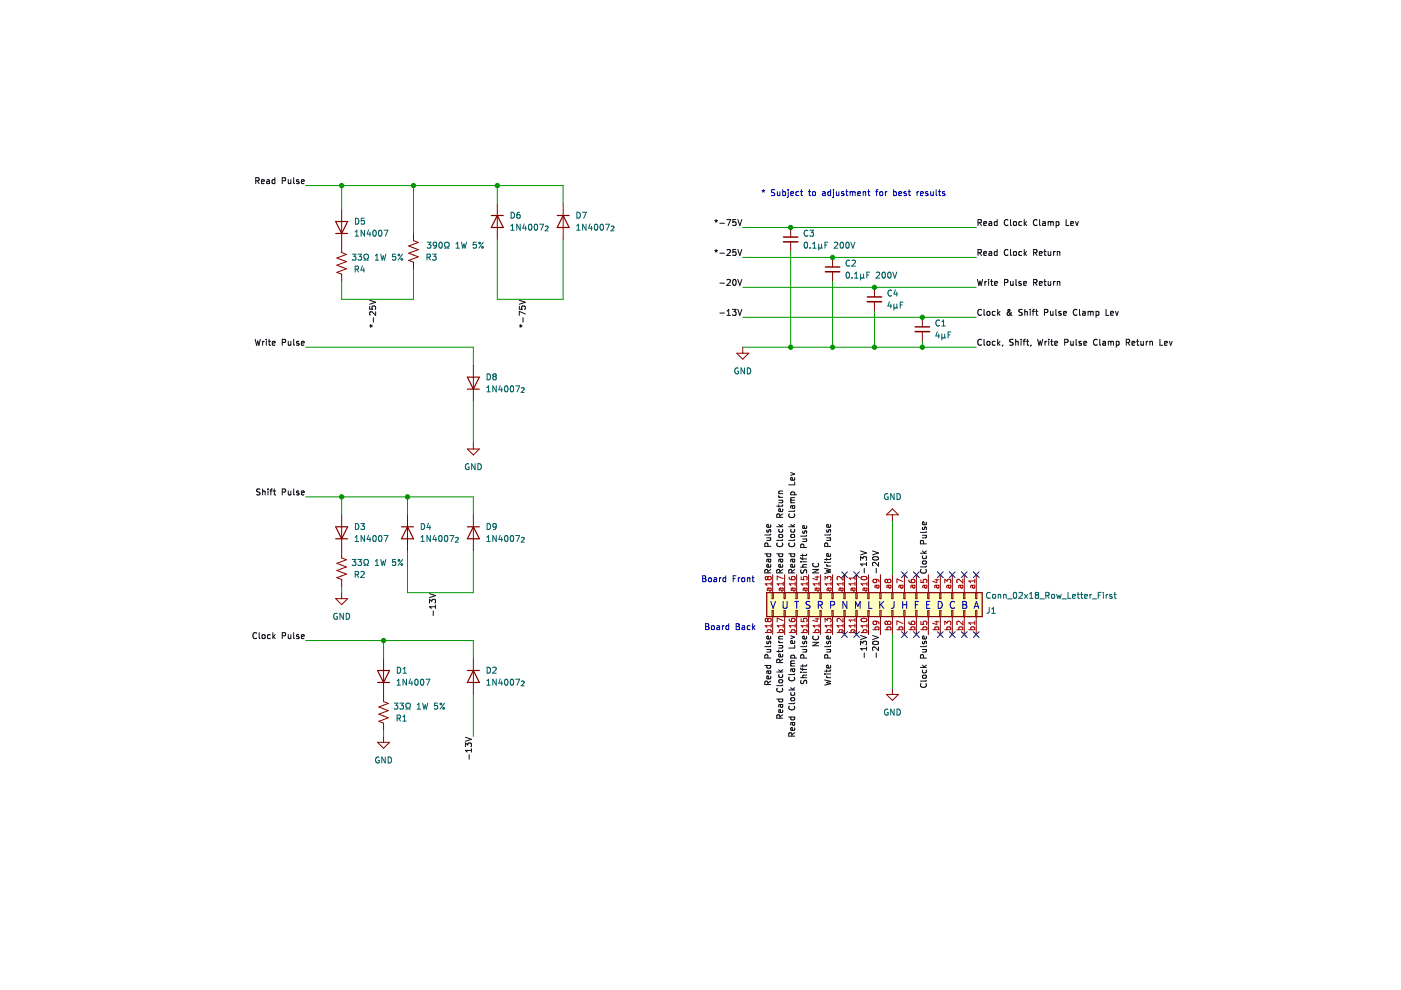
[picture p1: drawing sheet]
<svg xmlns="http://www.w3.org/2000/svg" width="297mm" height="210mm" viewBox="0 0 297 210" stroke-linecap="round" stroke-linejoin="round" font-family="sans-serif">
<path d="M.1 0h297v209.9h-297z" fill-rule="evenodd" fill="#fff" stroke="#fff" stroke-width=".21"/>
<g fill="none" stroke="#840000" stroke-width=".25">
<path d="M71.2 49.5h2.5M71.2 47h2.5l-1.3 2.5zM104.2 45.7h2.5M105.4 45.7l1.3 2.5h-2.5zM118.1 45.7h2.6M119.4 45.7l1.3 2.5h-2.6zM99.1 80h2.5l-1.2 2.5zM99.1 82.5h2.5M71.2 111.7h2.5l-1.3 2.5zM71.2 114.2h2.5M85.1 111.7h2.6M86.4 111.7l1.3 2.5h-2.6z"/>
<path d="M99.1 111.7h2.5M100.4 111.7l1.2 2.5h-2.5zM162.6 125.7h45.7v5h-45.7zM80.1 142.2h2.5l-1.3 2.5zM80.1 144.7h2.5M99.1 142.2h2.5M100.4 142.2l1.2 2.5h-2.5z"/>
</g>
<g fill="none" stroke="#840000" stroke-width=".21">
<path d="M72.4 44.4v9.2l1.1 .3-2.1 .8 2.1 .8-2.1 .7 2.1 .8-2.1 .8 1 .3v1.6M87.7 49.5v1.5l1 .4-2 .8 2 .7-2 .8 2 .8-2 .7 1 .4v1.5M105.4 43.2v7.6M119.4 43.2v7.6M167.6 48.2v2.1M167.6 51.3v2M176.5 54.6v2M176.5 57.6v2.1M100.4 77.4v7.6M156.2 74.9h2.5l-1.2 1.3zM157.5 73.6v1.3M185.4 60.9v2.1"/>
<path d="M185.4 64v2M195.6 67.3v2M195.6 70.3v2M99.1 95.2h2.5l-1.2 1.3zM100.4 93.9v1.3M72.4 109.2v9.1l1.1 .4-2.1 .7 2.1 .8-2.1 .8 2.1 .7-2.1 .8 1 .4v1.5M86.4 109.2v7.6M100.4 109.2v7.6M187.9 109.2l1.3-1.3 1.3 1.3zM189.2 109.2v1.2M71.2 126.9h2.5l-1.3 1.3zM72.4 125.7v1.2"/>
<path d="M81.3 139.6v9.2l1 .3-2 .8 2 .8-2 .7 2 .8-2 .7 1 .4v1.6M100.4 139.6v7.6M163.7 125.7h.3v1.2h-.3zM163.7 129.5h.3v1.2h-.3zM163.8 121.9v3.8M163.8 130.7v3.8M166.2 125.7h.3v1.2h-.3zM166.2 129.5h.3v1.2h-.3zM166.4 121.9v3.8M166.4 130.7v3.8M168.8 125.7h.2v1.2h-.2zM168.8 129.5h.2v1.2h-.2z"/>
<path d="M168.9 121.9v3.8M168.9 130.7v3.8M171.3 125.7h.3v1.2h-.3zM171.3 129.5h.3v1.2h-.3zM171.4 121.9v3.8M171.4 130.7v3.8M173.9 125.7h.2v1.2h-.2zM173.9 129.5h.2v1.2h-.2zM174 121.9v3.8M174 130.7v3.8M176.4 125.7h.2v1.2h-.2zM176.4 129.5h.2v1.2h-.2z"/>
<path d="M176.5 121.9v3.8M176.5 130.7v3.8M178.9 125.7h.3v1.2h-.3zM178.9 129.5h.3v1.2h-.3zM179.1 121.9v3.8M179.1 130.7v3.8M181.5 125.7h.2v1.2h-.2zM181.5 129.5h.2v1.2h-.2zM181.6 121.9v3.8M181.6 130.7v3.8M184 125.7h.3v1.2h-.3zM184 129.5h.3v1.2h-.3z"/>
<path d="M184.1 121.9v3.8M184.1 130.7v3.8M186.5 125.7h.3v1.2h-.3zM186.5 129.5h.3v1.2h-.3zM186.7 121.9v3.8M186.7 130.7v3.8M189.1 125.7h.2v1.2h-.2zM189.1 129.5h.2v1.2h-.2zM189.2 121.9v3.8M189.2 130.7v3.8M191.6 125.7h.3v1.2h-.3zM191.6 129.5h.3v1.2h-.3z"/>
<path d="M191.7 121.9v3.8M191.7 130.7v3.8M194.2 125.7h.2v1.2h-.2zM194.2 129.5h.2v1.2h-.2zM194.3 121.9v3.8M194.3 130.7v3.8M196.7 125.7h.3v1.2h-.3zM196.7 129.5h.3v1.2h-.3zM196.8 121.9v3.8M196.8 130.7v3.8M199.2 125.7h.3v1.2h-.3zM199.2 129.5h.3v1.2h-.3z"/>
<path d="M199.4 121.9v3.8M199.4 130.7v3.8M201.8 125.7h.2v1.2h-.2zM201.8 129.5h.2v1.2h-.2zM201.9 121.9v3.8M201.9 130.7v3.8M204.3 125.7h.3v1.2h-.3zM204.3 129.5h.3v1.2h-.3zM204.4 121.9v3.8M204.4 130.7v3.8M206.9 125.7h.2v1.2h-.2zM206.9 129.5h.2v1.2h-.2z"/>
<path d="M207 121.9v3.8M207 130.7v3.8M80.1 157.4h2.5l-1.3 1.3zM81.3 156.1v1.3M187.9 147.2h2.6l-1.3 1.3zM189.2 146v1.2"/>
</g>
<g fill="none" stroke="#006464" stroke-width=".21">
<path d="M74.7 53.9h.8l-.5 .5 .4 .1v.5l-.2 .2-.5-.2M75.3 50.1h.7M75.3 49.2l.4-.4v1.3M75.3 57.1l.6-.1 .1-.5-.7-.1v1.3M75.4 46.3a.64 .64 0 0 1 .7 .6 .64 .64 0 0 1-.7 .6zM75.6 57.1l.4 .6M75.9 53.9h.8l-.5 .5 .4 .1v.5l-.2 .2-.5-.2M76.8 56.4l-.3 .9h.8M77.1 56.8v.9M77.2 55.2h.3v-.3a.54 .54 0 0 1-.3-.7 .54 .54 0 0 1 .7-.3l.2 .6-.3 .4v.3h.3M77.2 46.3h-.6v.6l.6-.1v.6l-.2 .1-.4-.1M77.3 48.8v1.3l-.7-1.3v1.3"/>
<path d="M78.1 48.7l-.3 1h.8M78.4 49.2v.9M79.2 48.9l.1-.1a.68 .68 0 0 1 .5 .6 .68 .68 0 0 1-.5 .7l-.3-.5zM79.6 55.2h.7M79.6 54.2l.3-.3v1.3M80.4 48.9l.2-.1a.68 .68 0 0 1 .4 .6 .68 .68 0 0 1-.4 .7l-.3-.5zM80.7 53.9l.3 1.3 .3-1 .2 1 .3-1.3M81.4 48.8h.8l-.5 1.3M83.9 53.9h-.6l-.1 .6 .6-.1 .1 .6-.2 .2-.5-.2M85.4 53.9l-1 1.3M90.5 54.5h.6l.1-.5-.7-.1v1.3M90.6 51.3h.8l-.5 .5 .4 .1v.6l-.2 .1-.5-.1"/>
<path d="M90.8 54.5l.5 .7M91.7 53.9h.8l-.4 .5 .3 .1v.5l-.2 .2-.5-.2M92.6 51.9l-.3 .2h-.3l-.1-.6 .4-.2 .3 .3-.1 .7-.2 .3h-.3M93.2 51.5l.1-.2a.68 .68 0 0 1 .5 .7 .68 .68 0 0 1-.5 .6l-.3-.5zM94.3 52.6h.3v-.2a.54 .54 0 0 1-.3-.8 .54 .54 0 0 1 .7-.2l.2 .6-.3 .4v.2h.3M96.7 52.6h.7M96.7 51.7l.3-.4v1.3M97.8 51.3l.3 1.3 .3-.9 .2 .9 .3-1.3M101 51.3h-.6l-.1 .6h.6l.1 .6-.2 .1-.5-.1M102.5 51.3l-1 1.3M108.3 48.8h.7M108.3 47.9l.4-.4v1.3"/>
<path d="M108.4 45a.64 .64 0 0 1 .7 .6 .64 .64 0 0 1-.7 .7zM110.2 45l-.4 .1-.2 .2v.7l.2 .3 .4-.2v-.6h-.4l-.2 .2M110.3 47.5v1.3l-.7-1.3v1.3M111.1 47.5l-.3 .9h.8M111.4 48v.8M112.2 47.7l.1-.2a.68 .68 0 0 1 .5 .7 .68 .68 0 0 1-.5 .6l-.3-.5zM113.4 47.7l.2-.2a.68 .68 0 0 1 .4 .7 .68 .68 0 0 1-.4 .6l-.3-.5zM114.4 47.5h.8l-.5 1.3M115.6 48l.4-.1 .2 .3-.6 .7h.6M122.3 48.8h.7M122.3 47.9l.3-.4v1.3M122.3 45a.64 .64 0 0 1 .8 .6 .64 .64 0 0 1-.8 .7z"/>
<path d="M123.5 45h.8l-.5 1.3M124.3 47.5v1.3l-.8-1.3v1.3M125.1 47.5l-.3 .9h.8M125.4 48v.8M126.1 47.7l.2-.2a.68 .68 0 0 1 .5 .7 .68 .68 0 0 1-.5 .6l-.3-.5zM127.3 47.7l.2-.2a.68 .68 0 0 1 .5 .7 .68 .68 0 0 1-.5 .6l-.3-.5zM128.4 47.5h.8l-.5 1.3M129.6 48l.4-.1 .2 .3-.7 .7h.7M170.6 51.5l.2-.1a.68 .68 0 0 1 .4 .6 .68 .68 0 0 1-.4 .6l-.3-.5zM171.3 48.9a.56 .56 0 0 0-.8 .5 .56 .56 0 0 0 .8 .6M171.7 48.8h.8l-.4 .5 .3 .1v.6l-.2 .1-.5-.1M171.8 52.5v.1"/>
<path d="M172.3 52.6h.7M172.3 51.7l.4-.3v1.2M173.6 52.4l.2 .2 .4-.2M173.6 51.8v1.2M174.2 52.4l.2 .2M174.2 51.8v.6M174.9 52h.4M175.5 51.4h-.6v1.2M176.9 51.5l.5-.1 .2 .3-.8 .9h.8M178.2 51.5l.2-.1a.68 .68 0 0 1 .5 .6 .68 .68 0 0 1-.5 .6l-.3-.5zM179.4 51.5l.2-.1a.68 .68 0 0 1 .5 .6 .68 .68 0 0 1-.5 .6l-.3-.5zM179.5 57.8l.2-.1a.68 .68 0 0 1 .4 .6 .68 .68 0 0 1-.4 .7l-.3-.5z"/>
<path d="M180.2 55.3a.56 .56 0 0 0-.8 .5 .56 .56 0 0 0 .8 .5M180.4 51.4l.4 1.2 .5-1.2M180.6 58.8v.2M180.6 55.3l.5-.1 .3 .3-.8 .9h.8M181.2 59h.7M181.2 58.1l.4-.4v1.3M182.5 58.8l.1 .2 .5-.2M182.5 58.1v1.3M183.1 58.8l.1 .2M183.1 58.1v.7M183.8 58.3h.4M184.4 57.7h-.6v1.3"/>
<path d="M185.8 57.8l.5-.1 .2 .4-.8 .9h.8M187.1 57.8l.2-.1a.68 .68 0 0 1 .4 .6 .68 .68 0 0 1-.4 .7l-.3-.5zM188.3 57.8l.2-.1a.68 .68 0 0 1 .4 .6 .68 .68 0 0 1-.4 .7l-.3-.5zM189.3 57.7l.4 1.3 .4-1.3M103.3 79.3a.64 .64 0 0 1 .7 .6 .64 .64 0 0 1-.7 .6zM104.7 79.8l-.2-.2 .2-.3h.4l.1 .2-.2 .3M104.7 79.8l-.2 .3v.2l.2 .2h.4l.1-.2v-.4l-.2-.1M104.7 79.8h.3M156.5 78.1a.58 .58 0 0 0-.7 .5 .58 .58 0 0 0 .8 .5v-.4h-.3M157.8 78v1.3l-.7-1.3v1.3M158.4 78a.64 .64 0 0 1 .8 .6 .64 .64 0 0 1-.8 .7zM188.6 64l-.3 .9h.7"/>
<path d="M188.9 64.5v.8M189 61.6a.56 .56 0 0 0-.7 .5 .56 .56 0 0 0 .7 .6M189.5 64.5v1.2M189.5 65.1l.2 .2 .4-.2M189.8 61.4l-.3 1h.8M190.1 61.9v.9M190.1 64.5v.6M190.1 65.1l.2 .2M190.9 64.6h.4M191.5 64h-.6v1.3M198.7 70.3l-.3 .9h.8M199 70.8v.9"/>
<path d="M199.2 68a.56 .56 0 0 0-.8 .5 .56 .56 0 0 0 .8 .5M199.7 69.1h.7M199.7 68.2l.3-.3v1.2M199.7 70.8v1.3M199.7 71.5l.2 .2 .4-.2M200.3 71.5l.2 .2M200.3 70.8v.7M201 71h.4M201.6 70.4h-.6v1.3M99.4 98.4a.58 .58 0 0 0-.7 .6 .58 .58 0 0 0 .8 .5v-.5h-.3M100.7 98.3v1.3l-.7-1.3v1.3M101.3 98.3a.64 .64 0 0 1 .8 .6 .64 .64 0 0 1-.8 .7z"/>
<path d="M103.2 82.2l.4-.4v1.3M103.2 83.1h.7M105.2 81.8v1.3l-.7-1.3v1.3M106.1 81.7l-.3 1h.7M106.4 82.2v.9M107.1 81.9l.2-.1a.68 .68 0 0 1 .4 .6 .68 .68 0 0 1-.4 .7l-.3-.5zM108.3 81.9l.2-.1a.68 .68 0 0 1 .4 .6 .68 .68 0 0 1-.4 .7l-.3-.5zM109.3 81.8h.9l-.6 1.3M110.5 82.3l.4-.1 .2 .3-.6 .7h.6M74.7 118.6h.8l-.5 .5 .4 .1v.6l-.2 .1-.5-.1M75.3 114.8h.7M75.3 113.9l.4-.4v1.3"/>
<path d="M75.4 111a.64 .64 0 0 1 .7 .6 .64 .64 0 0 1-.7 .7zM75.9 118.6h.8l-.5 .5 .4 .1v.6l-.2 .1-.5-.1M76.5 111h.8l-.4 .5 .3 .1v.5l-.2 .2-.5-.2M77.2 119.9h.3v-.3a.54 .54 0 0 1-.3-.7 .54 .54 0 0 1 .7-.2l.2 .6-.3 .3v.3h.3M77.3 113.5v1.3l-.7-1.3v1.3M78.1 113.5l-.3 .9h.8M78.4 114v.8M79.2 113.7l.1-.2a.68 .68 0 0 1 .5 .7 .68 .68 0 0 1-.5 .6l-.3-.5zM79.6 119l.3-.4v1.3M79.6 119.9h.7M80.4 113.7l.2-.2a.68 .68 0 0 1 .4 .7 .68 .68 0 0 1-.4 .6l-.3-.5zM80.7 118.6l.3 1.3 .3-.9 .2 .9 .3-1.3"/>
<path d="M81.4 113.5h.8l-.5 1.3M83.9 118.6h-.6l-.1 .6h.6l.1 .6-.2 .1-.5-.1M85.4 118.6l-1 1.3M89.3 114.8h.7M89.3 113.9l.3-.4v1.3M89.3 111a.64 .64 0 0 1 .8 .6 .64 .64 0 0 1-.8 .7zM90.8 110.9l-.3 .9h.8M91.1 111.4v.9M91.3 113.5v1.3l-.8-1.3v1.3M92.1 113.5l-.3 .9h.8M92.4 114v.8M93.1 113.7l.2-.2a.68 .68 0 0 1 .4 .7 .68 .68 0 0 1-.4 .6l-.3-.5z"/>
<path d="M94.3 113.7l.2-.2a.68 .68 0 0 1 .5 .7 .68 .68 0 0 1-.5 .6l-.3-.5zM95.4 113.5h.8l-.5 1.3M96.6 114l.4-.1 .2 .3-.7 .7h.7M103.2 113.9l.4-.4v1.3M103.2 114.8h.7M103.3 111a.64 .64 0 0 1 .7 .6 .64 .64 0 0 1-.7 .7zM105.2 111.5l-.2 .3-.4-.1v-.6l.4-.1 .2 .2v.8l-.2 .2-.4 .1M105.2 113.5v1.3l-.7-1.3v1.3M106.1 113.5l-.3 .9h.7M106.4 114v.8M107.1 113.7l.2-.2a.68 .68 0 0 1 .4 .7 .68 .68 0 0 1-.4 .6l-.3-.5zM108.3 113.7l.2-.2a.68 .68 0 0 1 .4 .7 .68 .68 0 0 1-.4 .6l-.3-.5z"/>
<path d="M109.3 113.5h.9l-.6 1.3M110.5 114l.4-.1 .2 .3-.6 .7h.6M188.2 104.7a.58 .58 0 0 0-.7 .6 .58 .58 0 0 0 .8 .5v-.4h-.2M189.6 104.7v1.2l-.8-1.2v1.2M190.2 104.7a.64 .64 0 0 1 .7 .6 .64 .64 0 0 1-.7 .6zM71.5 130.1a.58 .58 0 0 0-.8 .6 .58 .58 0 0 0 .8 .5v-.4h-.2M72.8 130v1.3l-.7-1.3v1.3M73.4 130a.64 .64 0 0 1 .7 .7 .64 .64 0 0 1-.7 .6zM75.3 121.8h.6l.1-.5-.7-.1v1.2M75.6 121.8l.4 .6M76.5 121.3l.5-.1 .2 .3-.7 .9h.7M209.7 128.8v1.1l-.5 .1"/>
<path d="M209.9 125.7a.56 .56 0 0 0-.8 .5 .56 .56 0 0 0 .8 .5M210.3 130h.7M210.3 129.1l.3-.3v1.2M210.5 126.1l.3-.1 .3 .3v.3l-.3 .3-.4-.3zM211.6 126.1h.5l.1 .8M211.6 126v.9M212.8 126.1h.5v.8M212.8 126v.9M213.6 127h1M215 125.7l.1-.1a.68 .68 0 0 1 .5 .6 .68 .68 0 0 1-.5 .7l-.3-.5zM216 125.7l.5-.1 .3 .4-.8 .9h.8M217.2 126l.7 .9"/>
<path d="M217.9 126l-.7 .9M218.3 126.9h.7M218.3 126l.3-.4v1.3M219.7 126.1l-.2 .3v.2l.2 .3h.3l.2-.3v-.3l-.2-.2M219.7 126.1l-.2-.2 .2-.3h.3l.2 .2-.2 .3M219.7 126.1h.3M220.5 127h.9M221.7 126.3l.6-.1 .1-.5-.7-.1v1.3M222 126.3l.5 .6M223 126.1l.2-.1 .3 .1v.7l-.5-.1zM224 126l.3 .9 .2-.6 .3 .6 .2-.9M225.2 127h.9"/>
<path d="M226.4 125.6v1.3h.6M227.4 126.4l.6-.1v-.2l-.4-.1-.2 .2 .1 .6h.5M228.4 126h.5M228.6 125.6v1.1l.3 .2M229.1 126h.5M229.3 125.6v1.1l.3 .2M229.9 126.4l.7-.1-.1-.2-.4-.1-.2 .2 .1 .6h.5M231.1 126v.9M231.5 126l-.4 .3M231.6 127h.9M232.9 126.2h.4M233.5 125.6h-.6v1.3"/>
<path d="M233.9 125.6v.1M233.9 126v.9M234.5 126v.9M234.9 126l-.4 .3M235.8 126.1l-.4-.1-.1 .2v.2l.5 .1v.3h-.5M236.2 126h.5M236.4 125.6v1.1l.3 .2M83.6 149.1h.7l-.4 .5 .4 .1v.5l-.2 .1-.5-.1M84.2 145.3h.7M84.2 144.4l.3-.4v1.3M84.2 152.3l.6-.1 .1-.5-.7-.1v1.3M84.2 141.5a.64 .64 0 0 1 .8 .6 .64 .64 0 0 1-.8 .6z"/>
<path d="M84.5 152.3l.4 .6M84.8 149.1h.8l-.5 .5 .4 .1v.5l-.2 .1-.5-.1M85.4 152.9h.7M85.4 152l.4-.4v1.3M85.5 142.7h.7M85.5 141.8l.3-.3v1.2M86 150.3h.3v-.2a.54 .54 0 0 1-.2-.7 .54 .54 0 0 1 .7-.3l.2 .6-.3 .4v.2h.3M86.2 144v1.3l-.7-1.3v1.3M87 143.9l-.3 .9h.8M87.3 144.4v.9M88.1 144.1l.1-.1a.68 .68 0 0 1 .5 .6 .68 .68 0 0 1-.5 .7l-.3-.5zM88.5 150.3h.7"/>
<path d="M88.5 149.4l.3-.3v1.2M89.3 144.1l.1-.1a.68 .68 0 0 1 .5 .6 .68 .68 0 0 1-.5 .7l-.3-.5zM89.6 149.1l.3 1.2 .2-.9 .3 .9 .3-1.2M90.3 144h.8l-.5 1.3M92.7 149.1h-.6v.6l.6-.1v.6l-.1 .1-.5-.1M94.3 149.1l-1 1.2M103.2 145.3h.7M103.2 144.4l.4-.4v1.3M103.3 141.5a.64 .64 0 0 1 .7 .6 .64 .64 0 0 1-.7 .6zM104.5 141.6l.5-.1 .2 .3-.8 .9h.8M105.2 144v1.3l-.7-1.3v1.3M106.1 143.9l-.3 .9h.7"/>
<path d="M106.4 144.4v.9M107.1 144.1l.2-.1a.68 .68 0 0 1 .4 .6 .68 .68 0 0 1-.4 .7l-.3-.5zM108.3 144.1l.2-.1a.68 .68 0 0 1 .4 .6 .68 .68 0 0 1-.4 .7l-.3-.5zM109.3 144h.9l-.6 1.3M110.5 144.5l.4-.1 .2 .3-.6 .7h.6M188.2 150.4a.58 .58 0 0 0-.7 .6 .58 .58 0 0 0 .8 .5v-.4h-.2M189.6 150.3v1.3l-.8-1.3v1.3M190.2 150.3a.64 .64 0 0 1 .7 .7 .64 .64 0 0 1-.7 .6zM80.4 160.6a.58 .58 0 0 0-.8 .6 .58 .58 0 0 0 .8 .5v-.5h-.2M81.7 160.5v1.3l-.7-1.3v1.3M82.3 160.5a.64 .64 0 0 1 .7 .6 .64 .64 0 0 1-.7 .7z"/>
<circle cx="84.6" cy="54.1" r=".18"/>
<circle cx="85.2" cy="55" r=".18"/>
<circle cx="101.7" cy="51.5" r=".18"/>
<circle cx="102.3" cy="52.4" r=".18"/>
<circle cx="84.6" cy="118.8" r=".18"/>
<circle cx="85.2" cy="119.7" r=".18"/>
<circle cx="93.5" cy="149.3" r=".18"/>
<circle cx="94.1" cy="150.2" r=".18"/>
</g>
<path d="M166.1 51.3h3.1M175 57.6h3M183.9 64h3M194 70.3h3.1" fill="none" stroke="#840000" stroke-width=".33"/>
<path d="M166.1 50.3h3.1M175 56.6h3M183.9 63h3M194 69.3h3.1" fill="none" stroke="#840000" stroke-width=".3"/>
<path d="M162.6 125.7h45.7v5h-45.7z" fill-rule="evenodd" fill="#ffffc2" stroke="#ffffc2" stroke-width=".25"/>
<g fill="none" stroke="#a90000" stroke-width=".21">
<path d="M162.2 134.1h1.3M162.7 134.1v-.3l.2-.3 .6 .1v.5M162.8 122.5l-.3-.3-.3 .3v.2l.3 .2 .3-.2M162.8 122.5l.2-.3h.3l.2 .3v.2l-.2 .2h-.4l-.1-.2M162.8 131.3l.2-.2h.3l.2 .2v.3l-.2 .2h-.4l-.1-.2M162.8 131.3l-.3-.2-.3 .2v.3l.3 .2 .3-.2M162.8 122.5v.2M162.8 131.3v.3M163 124.7l.2 .6 .3-.2v-.4M163.5 124.7l-.8 .1v.4M163.5 123.8h-1.3l.4 .3M163.5 123.4v.7"/>
<path d="M163.5 132.3v.7M163.5 132.7h-1.3l.4 .3M164.8 134.1h1.2M165.3 134.1l-.1-.3 .2-.3 .6 .1v.5M165.5 124.7l.2 .6 .3-.2v-.4M166 124.7l-.7 .1v.4M166 123.8h-1.2l.3 .3M166 123.4v.7M166 132.3v.7M166 122.7l-1.2-.5v.8M166 131.6l-1.2-.6v.9M166 132.7h-1.2l.3 .3"/>
<path d="M167.3 122.3l.1 .4 .2 .2h.7l.3-.2-.1-.4h-.6l-.1 .4 .2 .2M167.3 131.2l.1 .4 .2 .2h.7l.3-.2-.1-.4h-.6l-.1 .4 .2 .2M167.3 134.1h1.3M167.8 134.1l-.1-.3 .3-.3 .5 .1v.5M168 124.7l.3 .6 .3-.2-.1-.4M168.6 124.7l-.8 .1v.4M168.6 123.8h-1.3l.4 .3M168.6 123.4v.7M168.6 132.3v.7M168.6 132.7h-1.3l.4 .3M169.9 122.3v.6h.6l-.1-.6h.6l.1 .2-.1 .4M169.9 131.2v.6h.6l-.1-.6h.6l.1 .1-.1 .5"/>
<path d="M169.9 134.1h1.2M170.3 134.1v-.3l.2-.3 .6 .1v.5M170.6 124.7l.2 .6 .3-.2v-.4M171.1 124.7l-.8 .1v.4M171.1 123.8h-1.2l.3 .3M171.1 123.4v.7M171.1 132.3v.7M171.1 132.7h-1.2l.3 .3M172.4 134.1h1.3M172.8 122.3h.9M172.8 131.2h.9M172.9 134.1l-.1-.3 .3-.3 .5 .1v.5"/>
<path d="M173.1 124.7l.3 .6 .3-.2-.1-.4M173.2 122.2v.7l-.9-.3M173.2 131v.8l-.9-.3M173.7 124.7l-.8 .1v.4M173.7 123.8h-1.3l.4 .3M173.7 123.4v.7M173.7 132.3v.7M173.7 132.7h-1.3l.4 .3M174.9 123v-.8l.5 .4 .1-.3h.6l.1 .2-.1 .5M174.9 131.9v-.8l.5 .4 .1-.3h.6l.1 .1-.1 .6M174.9 134.1h1.3M175.4 134.1v-.3l.2-.3 .5 .1v.5"/>
<path d="M175.7 124.7l.2 .6 .3-.2-.1-.4M176.2 124.7l-.8 .1v.4M176.2 123.8h-1.3l.4 .3M176.2 123.4v.7M176.2 132.3v.7M176.2 132.7h-1.3l.4 .3M177.5 134.1h1.2M178 134.1l-.1-.3 .2-.3 .6 .1v.5M178.2 124.7l.2 .6 .3-.2v-.4M178.7 124.7l-.7 .1v.4M178.7 123.8h-1.2l.3 .3M178.7 122.2v.8l-.9-.8-.3 .3 .1 .4"/>
<path d="M178.7 123.4v.7M178.7 131.1v.8l-.9-.8-.3 .2 .1 .5M178.7 132.3v.7M178.7 132.7h-1.2l.3 .3M180 134.1h1.3M180.5 134.1l-.1-.3 .3-.3 .5 .1v.5M180.7 124.7l.3 .6 .3-.2-.1-.4M181.3 124.7l-.8 .1v.4M181.3 123.8h-1.3l.4 .3M181.3 122.2v.7M181.3 123.4v.7M181.3 131.1v.7"/>
<path d="M181.3 132.3v.7M181.3 122.6h-1.3l.4 .3M181.3 132.7h-1.3l.4 .3M181.3 131.5h-1.3l.4 .3M182.6 134.1h1.2M182.6 122.4a.75 .75 0 0 1 1.2 .2 .72 .72 0 0 1-1.2-.1zM182.7 131.2a.61 .61 0 0 1 .7-.2 .61 .61 0 0 1 .4 .6 .75 .75 0 0 1-1.2-.2zM183 134.1v-.3l.2-.3 .6 .1v.5M183.3 124.7l.2 .6 .3-.2v-.4M183.8 124.7l-.8 .1v.4M183.8 123.4v.7M183.8 132.3v.7"/>
<path d="M183.8 123.8h-1.2l.3 .3M183.8 132.7h-1.2l.3 .3M185.1 133.5h1.3M185.6 133.5l-.1-.3 .3-.3 .5 .1v.5M185.6 122.8l.3 .3-.1 .3-.6 .1-.1-.4 .2-.3 .8 .1 .2 .2 .1 .3M185.6 131.7l.3 .2-.1 .4-.6 .1-.1-.5 .2-.2 .8 .1 .2 .1 .1 .4M185.8 124.1l.3 .6 .3-.2-.1-.4M186.4 124.1h-.8v.5M187.6 133.5h1.3M188.1 133.5v-.3l.2-.3 .5 .1v.5M188.2 131.9l-.3-.2-.3 .2v.3l.3 .2 .3-.2M188.2 131.9l.2-.2 .4 .1 .1 .1v.3l-.2 .2h-.4l-.1-.2"/>
<path d="M188.2 123.1l-.3-.3-.3 .3v.2l.3 .2 .3-.2M188.2 123.1l.2-.3 .4 .1 .1 .2v.2l-.2 .2h-.4l-.1-.2M188.2 123.1v.2M188.2 131.9v.3M188.4 124.1l.2 .6 .3-.2-.1-.4M188.9 124.1h-.8v.5M190.2 133.5h1.2M190.6 133.5v-.3l.2-.3 .6 .1v.5M190.9 124.1l.2 .6 .3-.2v-.4M191.4 124.1h-.8v.5M191.4 123.3l-1.2-.5v.8M191.4 132.2l-1.2-.6v.9"/>
<path d="M192.7 131.8l.1 .4 .2 .2h.7l.3-.2-.1-.4h-.7v.4l.2 .2M192.7 122.9l.1 .4 .2 .2h.7l.3-.2-.1-.4h-.7v.4l.2 .2M192.7 133.5h1.3M193.2 133.5l-.1-.3 .3-.3 .5 .1v.5M193.4 124.1l.3 .6 .3-.2-.1-.4M194 124.1h-.8v.5M195.2 122.9v.6h.6v-.6h.6l.1 .2-.1 .4M195.2 131.8v.6h.6v-.6h.6l.1 .1-.1 .5M195.2 133.5h1.3M195.7 133.5v-.3l.2-.3 .6 .1v.5M196 124.1l.2 .6 .3-.2v-.4M196.5 124.1h-.8v.5"/>
<path d="M197.8 133.5h1.3M198.2 122.9h.9M198.2 131.8h.9M198.3 133.5l-.1-.3 .2-.3 .6 .1v.5M198.5 124.1l.2 .6 .4-.2-.1-.4M198.6 122.8v.7l-.9-.3M198.6 131.6v.8l-.9-.3M199.1 124.1h-.8v.5M200.3 123.6v-.8l.5 .4 .1-.3h.6l.1 .2-.1 .5M200.3 132.5v-.8l.5 .4 .1-.3h.6l.1 .1-.1 .6M200.3 133.5h1.3M200.8 133.5l-.1-.3 .3-.3 .5 .1v.5"/>
<path d="M201 124.1l.3 .6 .3-.2-.1-.4M201.6 124.1h-.8v.5M202.9 133.5h1.2M203.3 133.5v-.3l.2-.3 .6 .1v.5M203.6 124.1l.2 .6 .3-.2v-.4M204.1 124.1h-.8v.5M204.1 122.8v.8l-.9-.8-.3 .3 .1 .4M204.1 131.7v.8l-.9-.8-.3 .2 .1 .5M205.4 133.5h1.3M205.9 133.5l-.1-.3 .3-.3 .5 .1v.5M206.1 124.1l.3 .6 .3-.2-.1-.4M206.7 124.1h-.8v.5"/>
<path d="M206.7 122.8v.7M206.7 131.7v.7M206.7 123.2h-1.3l.4 .3M206.7 132.1h-1.3l.4 .3"/>
</g>
<g fill="none" stroke="#0f0f0f" stroke-width=".21">
<path d="M54.2 38.3h.6l.1-.5-.7-.1v1.2M54.5 38.3l.5 .6M55.4 38.5l.6-.1v-.2l-.4-.1-.2 .2 .1 .6h.5M56.6 38.2h.5v.7M57.1 38.4l-.6 .2 .2 .3h.4M58.3 38.2l-.4-.1-.2 .2 .1 .6h.5M58.3 37.7v1.2M59.8 38.3h.7v-.5l-.7-.1v1.2M61.1 38.1l.1 .8 .5-.1M61.7 38.1v.8M62.3 37.7v1.1l.1 .1M63.4 38.2l-.4-.1-.1 .2v.2l.5 .1v.3h-.5"/>
<path d="M63.9 38.5l.6-.1-.1-.2-.3-.1-.2 .2 .1 .6h.4M151.5 46.7l.3 .2M151.5 53.1l.3 .1M151.8 46.6v.3M151.8 52.9v.3M151.8 46.9l-.1 .2M151.8 46.9l.2 .2M151.8 53.2l-.1 .2M151.8 53.2l.2 .2M152.1 46.7l-.3 .2M152.1 53.1l-.3 .1M152.6 47.3h1"/>
<path d="M152.6 53.7h1M154.1 46.6h.8l-.5 1.2M154.1 53l.5-.1 .3 .4-.8 .9h.8M154.1 59.4l.5-.2 .3 .4-.8 .9h.8M155.5 59.4l.1-.2a.68 .68 0 0 1 .5 .7 .68 .68 0 0 1-.5 .6l-.3-.5zM156 46.6h-.6l-.1 .6 .6-.1 .1 .6-.2 .1-.5-.1M156 52.9h-.6l-.1 .6 .6-.1 .1 .6-.2 .2-.5-.2M156.4 46.6l.5 1.2 .4-1.2M156.4 59.2l.5 1.3 .4-1.3M156.4 52.9l.5 1.3 .4-1.3M207.2 59.2l.3 1.3 .3-.9 .2 .9 .3-1.3M207.4 47.2h.6v-.5l-.6-.1v1.2"/>
<path d="M207.4 53.6l.6-.1v-.5l-.6-.1v1.3M207.7 47.2l.4 .6M207.7 53.6l.4 .6M208.6 47.4l.6-.1-.1-.3h-.3l-.2 .2v.6h.5M208.6 53.7l.6-.1-.1-.2-.3-.1-.2 .2v.6h.5M208.8 59.7v.8M209.2 59.7l-.4 .2M209.6 59.2v.2M209.6 59.7v.8M209.7 47h.5l.1 .8M209.7 53.4h.5l.1 .8M210 59.7h.5"/>
<path d="M210.2 59.2v1.1l.3 .2M210.3 47.3l-.6 .2 .1 .3h.5M210.3 53.6l-.6 .3 .1 .3 .5-.1M211.4 47h-.4l-.2 .2 .1 .6h.5M211.4 46.6v1.2M211.4 52.9v1.3M211.4 53.4l-.4-.1-.2 .3 .1 .5h.5M213 59.9h.6v-.5l-.6-.2v1.3M213.7 46.7a.56 .56 0 0 0-.8 .5 .56 .56 0 0 0 .8 .5M213.7 53a.56 .56 0 0 0-.8 .5 .56 .56 0 0 0 .8 .5M214.3 46.6v1l.1 .2M214.3 52.9v1.1l.1 .2"/>
<path d="M214.3 59.7v.8l.5-.1M214.8 59.7v.8M215 47h.3l.2 .2v.4l-.2 .2-.4-.2zM215 53.4l.3-.1 .2 .3v.3l-.2 .3-.4-.3zM215.4 59.2v1.1l.2 .2M216.5 59.7h-.3l-.2 .2 .1 .1 .4 .2v.3h-.5M216.6 47h-.4l-.2 .2 .1 .6h.5M216.6 53.4l-.4-.1-.2 .3 .1 .5h.5M217.2 46.6v1.2M217.2 52.9v1.3M217.3 47.3l.3 .5M217.3 53.7l.3 .5"/>
<path d="M217.6 47l-.4 .5M217.6 53.3l-.4 .5M219.1 53.6l.7-.1v-.5l-.7-.1v1.3M219.1 59.9h.7v-.5l-.7-.2v1.3M219.5 53.6l.4 .6M219.5 59.9l.4 .6M219.9 46.7a.56 .56 0 0 0-.8 .5 .56 .56 0 0 0 .8 .5M220.4 53.7l.6-.1-.1-.2-.4-.1-.1 .2v.6h.5M220.4 46.6v1l.2 .2M221.1 47h.5v.8M221.3 53.3h.5M221.3 59.7h.5"/>
<path d="M221.5 59.2v1.1l.3 .2M221.5 52.9v1.1l.3 .2M221.6 47.3l-.6 .2 .2 .3h.4M222.2 47.1l.4-.1 .2 .2M222.2 47v.8M222.2 53.3l.1 .8 .5-.1M222.2 59.7l.1 .8 .5-.1M222.8 47.2l.2-.2h.3v.8M222.8 47.2v.6M222.8 53.3v.9M222.8 59.7v.8M223.4 53.3v.9"/>
<path d="M223.4 59.7v.8M223.7 53.3l-.3 .3M223.7 59.7l-.3 .2M223.9 47h.4l.2 .2-.1 .6h-.5M223.9 47v1.2M224.2 59.8l.4-.1 .1 .8M224.2 53.4h.4l.1 .8M224.2 53.3v.9M224.2 59.7v.8M226 46.6v1.2h.6M227 47.4l.6-.1v-.3h-.4l-.2 .2 .1 .6h.5M228 47l.3 .8 .3-.8"/>
<path d="M54.1 71.9l.3 1.3 .2-.9 .3 .9 .3-1.3M55.7 72.4v.8M56 72.4l-.3 .2M56.5 71.9v.2M56.5 72.4v.8M56.9 72.4h.5M57.1 71.9v1.1l.3 .2M57.7 72.8l.6-.1v-.3h-.4l-.2 .1 .1 .6h.5M59.8 72.6l.7-.1v-.4l-.7-.2v1.3M61.1 72.4l.1 .7h.5M61.7 72.4v.8M62.3 71.9v1.1l.1 .2"/>
<path d="M63.4 72.4h-.4l-.1 .1v.2l.5 .1v.3h-.5M63.9 72.8l.6-.1-.1-.3h-.3l-.2 .1 .1 .6h.4M78.4 64.9v.6l.6 .1-.1-.6 .6-.1 .1 .2-.1 .5M78.4 69.1h.3M78.4 63.7l1.2 .4-1.2 .4M78.6 68.8l.1 .3M78.7 69.1l-.1 .3M78.7 69.1l.2 .2M78.9 68.9l-.2 .2M79.2 67.4v.9M79.6 66.1v.8l-.9-.8-.3 .2 .1 .5M110.1 69.1h.3"/>
<path d="M110.1 64.9v.6l.6 .1v-.6l.6-.1 .1 .2-.1 .5M110.1 63.7l1.3 .4-1.3 .4M110.3 68.8l.1 .3M110.4 69.1l-.1 .3M110.4 69.1l.3 .2M110.7 68.9l-.3 .2M110.9 67.4v.9M111.4 66.6l-1.3-.6v.9M152.6 66.4h1M152.6 60h1M154.1 66.9h.8M154.1 66l.4-.4v1.3"/>
<path d="M155.3 65.6h.8l-.5 .5 .4 .1v.5l-.2 .2-.5-.2M156.4 65.6l.5 1.3 .4-1.3M208.1 65.7a.56 .56 0 0 0-.8 .5 .56 .56 0 0 0 .8 .5M208.1 72.1a.56 .56 0 0 0-.8 .5 .56 .56 0 0 0 .8 .5M208.6 65.6v1.1l.2 .2M208.6 71.9v1.1l.2 .2M209.4 66.1l.3-.1 .2 .3v.3l-.2 .3-.5-.3zM209.4 72.4h.3l.2 .2v.4l-.2 .2-.5-.2zM210.9 60.1l.6-.1-.1-.3h-.4l-.1 .2v.6h.5M211 66.1l-.4-.1-.2 .3 .1 .5h.5M211 72.4h-.4l-.2 .2 .1 .5h.5M211.5 65.6v1.3"/>
<path d="M211.5 71.9v1.3M211.7 66.4l.3 .5M211.7 72.7l.3 .5M212 66l-.5 .5M212 72.4l-.5 .4M212.6 73.1l-.1 .3M214.4 66.2l-.3 .5a.34 .34 0 0 1-.5 .1 .34 .34 0 0 1 0-.5l.5-.5-.1-.2-.2 .1a1.21 1.21 0 0 0 .8 1.2M214.8 72l-.7 .1v.3l.6 .3 .1 .3-.2 .2-.5-.1M215.3 72.5l.5-.1 .1 .8M215.3 71.9v1.3M216.5 71.9v.2M216.5 72.4v.8"/>
<path d="M216.7 65.7l-.5-.1-.2 .2 .1 .3 .6 .3v.3l-.7 .1M216.9 72.4h.5M217 60.1l.6-.1v-.3h-.4l-.2 .2 .1 .6h.5M217.3 66.1h.5v.8M217.3 65.6v1.3M217.4 71.9l-.3 .2v1.1M217.6 72.4h.5M217.8 71.9v1.1l.3 .2M218.4 65.6v.1M218.4 66v.9M218.6 73.1l-.1 .3M218.8 66h.5"/>
<path d="M219.3 65.6l-.3 .2v1.1M219.6 66h.5M219.8 65.6v1.1l.3 .2M220 71.9l.3 1.3 .2-.9 .3 .9 .3-1.3M220.4 60.1l.6-.1-.1-.3h-.4l-.1 .2v.6h.5M221.4 66.3l.7-.1v-.5l-.7-.1v1.3M221.6 72.4v.8M221.9 72.4l-.3 .2M222.4 71.9v.2M222.4 72.4v.8M222.7 66l.1 .8 .5-.1M222.8 72.4h.5"/>
<path d="M223 71.9v1.1l.3 .2M223.3 66v.9M223.6 72.8l.6-.1v-.3h-.4l-.2 .1 .1 .6h.5M223.9 65.6v1.1l.1 .2M225 66.1l-.4-.1-.1 .2v.2l.5 .1v.3h-.5M225.5 66.4l.6-.1-.1-.2-.3-.1-.2 .2 .1 .6h.4M225.7 72.6l.6-.1 .1-.4-.7-.2v1.3M227 72.4l.1 .7h.5M227.6 72.4v.8M228.2 71.9v1.1l.1 .2M228.3 65.7a.56 .56 0 0 0-.8 .5 .56 .56 0 0 0 .8 .5M228.9 65.6v1.1l.2 .2"/>
<path d="M229.2 72.4h-.3l-.1 .1v.2l.4 .1v.3h-.4M229.5 66.1h.5l.1 .8M229.8 72.8l.6-.1-.1-.3h-.3l-.2 .1v.6h.5M230.1 66.3l-.6 .3 .2 .3 .4-.1M230.7 66.1l.4-.1 .1 .2M230.7 66v.9M231.2 66.2l.2-.2 .3 .1 .1 .8M231.2 66.2v.7M232.4 66.1l.3-.1 .3 .3-.1 .5h-.5M232.4 66v1.3M232.6 72.1a.56 .56 0 0 0-.8 .5 .56 .56 0 0 0 .8 .5M233.2 71.9v1.1l.2 .2"/>
<path d="M233.8 72.4h.5l.1 .8M234.4 72.7l-.6 .2 .2 .3 .4-.1M234.5 65.6v1.3h.6M235 72.5l.3-.1 .2 .1M235 72.4v.8M235.5 66.4l.6-.1-.1-.2-.4-.1-.1 .2v.6h.5M235.5 72.5l.2-.1h.3l.1 .8M235.5 72.5v.7M236.5 66l.3 .9 .3-.9M236.7 72.4h.3l.3 .2-.1 .5h-.5M236.7 72.4v1.2M238.8 72.6l.6-.1 .1-.4-.7-.2v1.3"/>
<path d="M239.1 72.6l.4 .6M240 72.8l.6-.1-.1-.3h-.3l-.2 .1 .1 .6h.4M241 72.4h.5M241.1 71.9v1.1l.4 .2M241.9 72.4v.7h.5M242.4 72.4v.8M243 72.4v.8M243.4 72.4l-.4 .2M243.8 72.5l.5-.1 .1 .8M243.8 72.4v.8M245.9 71.9v1.3h.6M246.9 72.8l.6-.1-.1-.3h-.3l-.2 .1 .1 .6h.4"/>
<path d="M247.9 72.4l.3 .8 .3-.8M55.1 103.7h-.5l-.2 .2 .1 .3 .6 .3v.3l-.7 .1M55.7 104.2h.5v.7M55.7 103.7v1.2M56.8 103.7v.1M56.8 104.1v.8M57.2 104.1h.5M57.7 103.7l-.3 .2v1M58 104.1h.5M58.2 103.7v1.1l.3 .1M59.8 104.3h.7v-.5l-.7-.1v1.2M61.1 104.1l.1 .8 .5-.1"/>
<path d="M61.7 104.1v.8M62.3 103.7v1.1l.1 .1M63.4 104.2l-.4-.1-.1 .2v.2l.5 .1v.3h-.5M63.9 104.5l.6-.1-.1-.2-.3-.1-.2 .2 .1 .6h.4M162.1 117.4h1.3M162.6 114h.8M162.6 112.3v.3l.2 .2h.1l.2-.5h.3v.5M162.6 117.4v.4l.2 .2 .6-.1v-.5M162.8 115.8v-.6h-.5l-.2 .6h1.3M162.9 118.6l.2 .6 .3-.2v-.4M163.3 114l.1 .5-.8 .1M163.4 119.7v.4l-.2 .2-.6-.1v-.5h.3l.1 .6"/>
<path d="M163.4 111.3v.3l-.2 .2-.6-.1v-.4l.3-.1 .1 .6M163.4 118.6h-.8v.5M163.4 113.2l-.2 .2h-1.1M164.7 117.4h1.3M164.7 111.7h1.3M164.8 115.1a.56 .56 0 0 0 .5 .8 .56 .56 0 0 0 .5-.8M165.1 105.1l.3 .4M165.1 107v.5M165.1 111.2l.5 .5M165.1 106.1h.9M165.1 105.5h.9M165.1 104.7h.9"/>
<path d="M165.2 117.4l-.1 .4 .3 .2 .5-.1v-.5M165.2 112.2l-.1 .4 .3 .2 .5-.1v-.5M165.2 113.4l.5-.1 .3 .4-.3 .3h-.3l-.3-.3zM165.4 109.7l-.1-.6-.5-.1-.1 .7h1.3M165.4 118.6l.3 .6 .3-.2-.1-.4M165.8 106.1l.1 .4-.8 .1M165.9 119.7l.1 .4-.2 .2-.6-.1v-.5h.2l.1 .6M165.9 107.9l.1 .4-.2 .2-.6-.1v-.5h.2l.1 .6M166 118.6h-.8v.5M166 114.4l-.2 .2h-1.1M166 107l-.2 .3h-1.1M166 104.1l-.8 .1v.5"/>
<path d="M166 111.2l-.5 .4M166 109l-.6 .4M167.2 117.4h1.3M167.2 111.7h1.3M167.3 115.1a.56 .56 0 0 0 .6 .8 .56 .56 0 0 0 .5-.8M167.3 109a.56 .56 0 0 0 .6 .8 .56 .56 0 0 0 .5-.8M167.6 106.6h.9M167.6 111.2l.5 .5M167.6 104.9h1.3M167.6 100.2l.9 .3-.9 .3M167.7 104.9l-.1-.4 .3-.2 .5 .1v.5M167.7 117.4l-.1 .4 .3 .2 .5-.1v-.5"/>
<path d="M167.7 112.2l-.1 .4 .3 .2 .5-.1v-.5M167.7 113.4l.6-.1 .2 .4-.2 .3h-.4l-.3-.3zM167.8 106.1h.7M167.8 106.1l-.2 .1 .2 .4M167.9 118.6l.3 .6 .3-.2-.1-.4M167.9 107.2l.3 .6 .3-.2-.1-.4M168.4 119.7l.1 .4-.2 .2-.6-.1v-.5h.2l.2 .6M168.4 101.3l.1 .3-.2 .2h-.6v-.5l.2-.1 .2 .6M168.5 118.6h-.8v.5M168.5 107.2l-.8 .1v.4M168.5 114.4l-.2 .2h-1.1M168.5 108.2l-.2 .2h-1.1"/>
<path d="M168.5 102.2v.6h-1.3M168.5 105.5l-.8 .1-.1 .3 .2 .2M168.5 111.2l-.5 .4M169.8 118.2l.1 .3h1.1M169.8 119.1h.1M170.2 117.5v.5M170.2 118.2v.5M170.2 119.1h.8M170.2 114.3h.8M170.2 112.6v.3l.2 .2 .1-.1 .2-.4h.3v.5M170.4 116.1v-.6l-.5-.1-.1 .7h1.2M170.9 114.3l.1 .5h-.8"/>
<path d="M171 111.5v.4l-.1 .1h-.7v-.5l.3-.1 .1 .6M171 113.5l-.1 .2h-1.1M171 117.5l-.1 .3h-1.1M171 119.7l-.8 .1 .1 .5M172.4 119.4a.56 .56 0 0 0 .5 .8 .56 .56 0 0 0 .5-.8M174.8 119.2h.2M175.3 114h.8M175.3 119.2h.8M175.3 119.7l.2 .3M175.3 118.3v.5M175.3 112.3v.3l.1 .2h.2l.1-.5h.3v.5M175.5 115.8l-.1-.6h-.4l-.2 .6h1.3"/>
<path d="M176 114v.5l-.7 .1M176 111.3l.1 .3-.2 .2-.6-.1v-.4l.3-.1 .1 .6M176 117.4l.1 .4-.2 .2-.6-.1v-.5h.3l.1 .6M176.1 113.2l-.2 .2h-1.1M176.1 118.3l-.2 .3h-1.1M182.5 118.8v-.8l.4 .4 .2-.3h.5l.1 .2-.1 .5M182.5 116.8l1.2 .4-1.2 .5M183.7 119.2v.8M183.7 119.6h-1.2l.3 .4M185 116.8l1.3 .4-1.3 .5M185.1 118.1a.61 .61 0 0 1 .7-.1 .61 .61 0 0 1 .4 .6 .75 .75 0 0 1-1.2-.3zM186.3 119.2v.8l-.9-.8-.4 .3 .1 .5"/>
<path d="M195.1 117.3h1.3M195.6 116.8l.5 .5M195.6 113.5h.8M195.6 111.8v.3l.2 .2 .1-.1 .2-.4h.3v.5M195.6 119.1l.6-.2 .2 .5-.2 .2h-.4l-.2-.2zM195.6 117.8v.4l.2 .2 .6-.1v-.5M195.8 115.3v-.6l-.5-.1-.2 .7h1.3M196.3 113.5l.1 .5h-.8M196.4 110.7v.4l-.2 .2-.6-.1v-.5h.3l.1 .6M196.4 116.8l-.5 .4M196.4 112.7l-.2 .2h-1.1M54.4 134.3a.56 .56 0 0 0-.8 .5 .56 .56 0 0 0 .8 .5"/>
<path d="M55 134.1v1.1l.1 .2M55.7 134.6h.3l.2 .2v.4l-.2 .2-.4-.2zM57.3 134.6h-.4l-.2 .2 .1 .5h.5M57.9 134.1v1.3M58 134.9l.3 .5M58.3 134.6l-.4 .4M59.8 134.8l.7-.1v-.4l-.7-.2v1.3M61.1 134.6l.1 .7h.5M61.7 134.6v.8M62.3 134.1v1.1l.1 .2M63.4 134.6h-.4l-.1 .1v.2l.5 .1v.3h-.5M63.9 135l.6-.1-.1-.3h-.3l-.2 .1 .1 .6h.4"/>
<path d="M91.1 127.9v-.8l.5 .4 .1-.4h.5l.1 .2-.1 .6M91.1 125.9l1.2 .4-1.2 .4M91.9 129.5v1M92.3 128.3v.7M92.3 128.6h-1.2l.3 .4M162.6 137.7h.8M162.6 136v.3l.2 .2 .1-.1 .2-.4h.3v.5M162.8 121.5v-.6l-.5-.1-.2 .7h1.3M162.8 139.5v-.6h-.5l-.2 .6h1.3M163.3 137.7l.1 .5h-.8M163.4 134.9v.4l-.2 .2-.6-.1v-.5h.3l.1 .6M163.4 120.7l-.6 .5"/>
<path d="M163.4 136.9l-.2 .2h-1.1M165.1 135.9l.3 .4M165.1 137.8v.5M165.1 136.9h.9M165.1 136.3h.9M165.1 135.5h.9M165.4 121.5l-.1-.6-.5-.1-.1 .7h1.3M165.8 136.9l.1 .4-.8 .1M165.9 138.7l.1 .4-.2 .2-.6-.1v-.5h.2l.1 .6M166 120.7l-.6 .5M166 137.8l-.2 .3h-1.1M166 134.9l-.8 .1v.5"/>
<path d="M166 139.8l-.6 .4M167.6 139.5h1.3M167.6 134.8l.9 .3-.9 .3M167.7 139.5l-.1-.3 .3-.3 .5 .1v.5M167.9 121.5l-.1-.6-.5-.1-.1 .7h1.3M168.4 135.9l.1 .4-.2 .1h-.6v-.5l.2-.1 .2 .6M168.5 136.8v.6h-1.3M168.5 120.7l-.6 .5M169.8 120.3h1.2M169.8 120.8l.1 .7h.3l.3-.6 .3-.1 .2 .2v.5M170.2 137.7h.8M170.2 136v.3l.2 .2 .1-.1 .2-.4h.3v.5"/>
<path d="M170.4 139.5v-.6h-.5l-.1 .6h1.2M170.9 137.7l.1 .5h-.8M171 134.9v.4l-.1 .2-.7-.1v-.5h.3l.1 .6M171 136.9l-.1 .2h-1.1M172.3 120.7h1.3l-1.3 .8h1.3M172.3 136.2h1.3l-1.3 .7h1.3M172.4 134.9a.56 .56 0 0 0 .5 .8 .56 .56 0 0 0 .5-.8M174.8 120.5l1.3 .3-.9 .2 .9 .3-1.3 .3M175.3 120h.8M175.3 137.7h.8M175.3 136v.3l.1 .2 .2-.1 .1-.4h.3v.5M175.5 139.5l-.1-.6h-.4l-.2 .6h1.3"/>
<path d="M176 137.7v.5h-.7M176 134.9l.1 .4-.2 .2-.6-.1v-.5h.3l.1 .6M176.1 136.9l-.2 .2h-1.1M182.5 136.7v-.7l.4 .4 .2-.4h.5l.1 .2-.1 .5M182.5 134.7l1.2 .5-1.2 .4M183.2 120.5v1M183.2 138.4v1M183.7 137.2v.7M183.7 137.5h-1.2l.3 .4M185 134.7l1.3 .5-1.3 .4M185.1 136.1a.61 .61 0 0 1 .7-.2 .61 .61 0 0 1 .4 .6 .75 .75 0 0 1-1.2-.2zM185.8 120.5v1"/>
<path d="M185.8 138.4v1M186.3 137.2v.7l-.9-.7-.4 .2 .1 .5M195.3 120.7a.56 .56 0 0 0 .5 .8 .56 .56 0 0 0 .5-.8M195.6 137.7h.8M195.6 136v.3l.2 .2 .1-.1 .2-.4h.3v.5M195.8 139.5v-.6h-.5l-.2 .6h1.3M196.3 137.7l.1 .5h-.8M196.4 134.9v.4l-.2 .2-.6-.1v-.5h.3l.1 .6M196.4 136.9l-.2 .2h-1.1M196.4 120l-.2 .2h-1.1M98.7 158.3v-.8l.5 .5 .1-.4h.5l.2 .2-.2 .5M98.7 156.3l1.3 .4-1.3 .5"/>
<path d="M100 158.7v.8M100 159.1h-1.3l.3 .4M162.1 141.1h1.3M162.6 141.1v.4l.2 .2 .6-.1v-.5M162.8 145.1v-.6h-.5l-.2 .6h1.3M162.9 142.2l.2 .6 .3-.1v-.5M163.4 143.4v.4l-.2 .1h-.6v-.5l.3-.1 .1 .6M163.4 142.2l-.8 .1v.5M163.4 144.4l-.6 .4M164.7 148.2h1.3M164.7 142.5h1.3M164.8 145.9a.56 .56 0 0 0 .5 .8 .56 .56 0 0 0 .5-.8"/>
<path d="M165.1 142l.5 .5M165.2 143l-.1 .4 .3 .2 .5-.1v-.5M165.2 144.2l.5-.1 .3 .4-.3 .3h-.3l-.3-.3zM165.2 148.2l-.1 .4 .3 .2 .5-.1v-.5M165.4 140.5l-.1-.6-.5-.1-.1 .7h1.3M165.4 152.3l-.1-.6-.5-.1-.1 .7h1.3M165.4 149.4l.3 .6 .3-.2-.1-.4M165.9 150.5l.1 .4-.2 .2-.6-.1v-.5h.2l.1 .6M166 149.4h-.8v.5M166 151.5l-.6 .5M166 145.2l-.2 .2h-1.1M166 142l-.5 .4"/>
<path d="M167.2 152h1.3M167.2 146.3h1.3M167.3 149.7a.56 .56 0 0 0 .6 .8 .56 .56 0 0 0 .5-.8M167.3 143.6a.56 .56 0 0 0 .6 .8 .56 .56 0 0 0 .5-.8M167.6 145.8l.5 .5M167.6 141.2h.9M167.7 148l.6-.1 .2 .4-.2 .3h-.4l-.3-.3zM167.7 146.8l-.1 .4 .3 .2 .5-.1v-.5M167.7 152l-.1 .4 .3 .2 .5-.1v-.5M167.8 140.7l-.2 .1 .2 .4M167.8 140.7h.7M167.9 156.1l-.1-.6-.5-.1-.1 .7h1.3"/>
<path d="M167.9 141.8l.3 .6 .3-.2-.1-.4M167.9 153.2l.3 .6 .3-.2-.1-.4M168.4 154.3l.1 .4-.2 .2-.6-.1v-.5h.2l.2 .6M168.5 142.8l-.2 .2h-1.1M168.5 153.2h-.8v.5M168.5 141.8l-.8 .1v.5M168.5 140.1l-.8 .1-.1 .3 .2 .2M168.5 149l-.2 .2h-1.1M168.5 155.4l-.6 .4M168.5 145.8l-.5 .4M169.8 141.6l.1 .3h1.1M169.8 143.7h1.2"/>
<path d="M169.8 142.5h.1M169.8 144.2v.5l.2 .3 .3-.2 .2-.5h.4l.1 .7M170.2 140.9v.5M170.2 141.6v.5M170.2 142.5h.8M171 140.9l-.1 .3h-1.1M171 143.1l-.8 .1 .1 .5M174.8 144.2l1.3 .3-.9 .2 .9 .3-1.3 .3M174.8 142.9h.2M175.3 142v.5M175.3 143.3l.2 .4M175.3 143.7h.8"/>
<path d="M175.3 142.9h.8M176 141.1l.1 .4-.2 .1h-.6v-.5l.3-.1 .1 .6M176.1 142l-.2 .3h-1.1M195.1 141.5h1.3M195.3 145a.56 .56 0 0 0 .5 .8 .56 .56 0 0 0 .5-.8M195.6 141l.5 .5M195.6 142.1v.3l.2 .3 .6-.2v-.4M195.6 143.3l.6-.2 .2 .5-.2 .2h-.4l-.2-.2zM196.4 144.2l-.2 .2h-1.1M196.4 141l-.5 .4M99.5 160v1"/>
</g>
<g fill="none" stroke="#0000c2" stroke-width=".21">
<path d="M161.5 40.4l.3 .1M161.8 40.2v.3M161.8 40.5l-.1 .3M161.8 40.5l.2 .3M162.2 40.4l-.4 .1M164.3 40.3h-.7v.4l.5 .2 .2 .3-.3 .3-.5-.1M164.8 40.6l.1 .8h.5M165.4 40.6v.9M166 40.7l.3-.1 .3 .3-.2 .5h-.4M166 40.2v1.3M167.1 40.2v.1M167.1 40.6v1.1l-.2 .2"/>
<path d="M167.7 41.1l.6-.2-.1-.2-.4-.1-.1 .2v.6h.5M169.3 40.7l-.3-.1-.3 .3 .2 .5h.4M169.7 40.6h.5M169.9 40.2v1.1l.3 .2M171.4 40.6h.5M171.6 40.2v1.1l.3 .2M172.3 40.8l.2-.2 .4 .2-.1 .6h-.5zM174.4 40.7h.5l.1 .8M175 40.9l-.6 .3 .1 .3 .5-.1M176.1 40.7l-.3-.1-.3 .3 .1 .5h.5M176.1 40.2v1.3M176.7 40.6v1.1l-.2 .2"/>
<path d="M176.7 40.2v.1M177.3 40.6l.1 .8h.5M177.9 40.6v.9M178.9 40.7l-.3-.1-.2 .2 .1 .2 .4 .1v.3h-.5M179.3 40.6h.5M179.5 40.2v1.1l.3 .2M180.2 40.8l.4-.2 .2 .2M180.2 40.6v.9M180.8 40.8l.1-.2 .4 .1v.8M180.8 40.8v.7M181.9 41.1l.6-.2-.1-.2-.4-.1-.1 .2v.6h.5M183 40.8l.5-.1v.8"/>
<path d="M183 40.6v.9M184 40.6h.5M184.2 40.2v1.1l.3 .2M185.7 40.6h.4M186.1 40.2l-.3 .2v1.1M186.6 40.8l.2-.2 .3 .2v.6h-.5zM187.7 40.6v.9M188.1 40.6l-.4 .3M189.5 40.7l.3-.1 .3 .3-.1 .5h-.5M189.5 40.2v1.3M190.6 41.1l.6-.2-.1-.2-.4-.1-.1 .2v.6h.5M192.1 40.7l-.3-.1-.2 .2 .1 .2 .4 .1v.3h-.5"/>
<path d="M192.6 40.6h.4M192.7 40.2v1.1l.3 .2M194.4 40.6v.9M194.8 40.6l-.4 .3M195.2 41.1l.6-.2-.1-.2-.4-.1-.1 .2v.6h.5M196.7 40.7l-.3-.1-.2 .2 .1 .2 .4 .1v.3h-.5M197.3 40.6l.1 .8h.5M197.9 40.6v.9M198.5 40.2v1.1l.2 .2M199 40.6h.4M199.1 40.2v1.1l.3 .2M200.3 40.7l-.3-.1-.2 .2 .1 .2 .4 .1v.3h-.5"/>
<path d="M149 122.1h.4l.2 .2-.2 .4 .2 .1 .1 .3-.2 .2h-.5zM149 122.7h.4M149.6 132.2h.4l.3 .3-.3 .3 .3 .2v.3l-.2 .2h-.5zM149.6 132.8h.4M150.2 122.6l.2-.1 .4 .1-.1 .7-.5-.1zM150.9 132.8l.2-.1 .3 .1v.6h-.5zM151.4 122.6h.5v.7M151.9 122.8l-.6 .2 .2 .3h.4M152 132.7h.5l.1 .8M152.5 122.5v.8M152.6 133l-.6 .2 .1 .3 .5-.1M152.9 122.5l-.4 .2"/>
<path d="M153.2 132.7v.8M153.5 132.7l-.3 .2M153.9 122.6l-.4-.1-.2 .2 .1 .6h.5M153.9 122.1v1.2M154.5 132.7h-.4l-.2 .2 .1 .5h.5M154.5 132.2v1.3M155.4 122.7h.5M156 122.1h-.6v1.2M156.1 132.2h.4l.2 .3-.2 .3 .2 .2 .1 .3-.2 .2h-.5zM156.1 132.8h.4M156.5 122.5v.8M156.9 122.5l-.4 .2"/>
<path d="M157.3 132.7h.5l.1 .8M157.4 122.6l.3-.1 .2 .2v.4l-.2 .2-.4-.2zM157.9 133l-.6 .2 .2 .3 .4-.1M158.5 122.6h.4l.1 .7M158.5 122.5v.8M159 132.7h-.3l-.3 .2 .2 .5h.4M159.4 122.5h.5M159.6 132.2v1.3M159.6 122.1v1.1l.3 .1M159.7 133l.4 .5M160.1 132.7l-.5 .4M163.4 127.5l.5 1.5 .5-1.5"/>
<path d="M166 127.5v1.2l.3 .3 .4-.1 .2-.2v-1.2M168.5 127.5h.8M168.9 127.5v1.5M171.7 127.6l-.5-.1-.2 .2v.4l.6 .3 .1 .3-.2 .3-.6-.1M173.5 128.3l.7-.1 .1-.2v-.3l-.8-.2v1.5M173.8 128.3l.5 .7M176.1 128.3l.7-.1 .1-.2v-.3l-.8-.2v1.5M179.6 127.5v1.5l-.9-1.5v1.5M181.4 129v-1.5l.5 1.1 .5-1.1v1.5M184.2 127.5v1.5h.7M186.5 127.5v1.5M186.7 128.1l.7 .9"/>
<path d="M187.4 127.5l-.9 .9M189.6 127.5l-.1 1.3-.5 .2M191.4 127.5v1.5M191.4 128.2h.8M192.2 127.5v1.5M194.1 128.2h.5M194.8 127.5h-.7v1.5M196.5 128.2h.5M197.2 127.5h-.7v1.5h.7M198.9 127.5a.75 .75 0 0 1 .9 .8 .75 .75 0 0 1-.9 .7zM202.4 127.7a.7 .7 0 0 0-1 .4 .7 .7 0 0 0 .7 .9l.3-.2M204.1 127.5h.5l.3 .3-.3 .4 .3 .2 .1 .3-.3 .3h-.6z"/>
<path d="M204.1 128.2h.5M206.5 129l.5-1.5 .5 1.5M206.7 128.6h.7"/>
</g>
<g fill="none" stroke="#009600" stroke-width=".21">
<path d="M64.8 39.3h54.6v3.9M72.4 39.3v5.1M87.7 39.3v10.2M105.4 39.3v3.9M87.7 57.1v6.4h-15.3v-3.8M105.4 50.8v12.7h14v-12.7M157.5 54.6h49.5M157.5 48.2h49.5M167.6 53.3v20.3M176.5 59.7v13.9M64.8 73.6h35.6v3.8M157.5 73.6h49.5"/>
<path d="M157.5 67.3h49.5M157.5 60.9h49.5M185.4 66v7.6M195.6 72.3v1.3M100.4 85v8.9M64.8 105.4h35.6v3.8M72.4 105.4v3.8M86.4 116.8v8.9h14v-8.9M86.4 105.4v3.8M189.2 110.4v11.5M64.8 135.8h35.6v3.8M72.4 124.4v1.3"/>
<path d="M81.3 135.8v3.8M189.2 134.5v11.5M81.3 154.9v1.2M100.4 147.2v8.9"/>
</g>
<g fill="none" stroke="#000084" stroke-width=".21">
<path d="M178.4 121.2l1.3 1.3M178.4 133.9l1.3 1.3M179.7 121.2l-1.3 1.3M179.7 133.9l-1.3 1.3M181 121.2l1.2 1.3M181 133.9l1.2 1.3M182.2 133.9l-1.2 1.3M182.2 121.2l-1.2 1.3M191.1 133.9l1.3 1.3M191.1 121.2l1.3 1.3M192.4 133.9l-1.3 1.3M192.4 121.2l-1.3 1.3"/>
<path d="M193.7 121.2l1.2 1.3M193.7 133.9l1.2 1.3M194.9 133.9l-1.2 1.3M194.9 121.2l-1.2 1.3M198.8 133.9l1.2 1.3M198.8 121.2l1.2 1.3M200 133.9l-1.2 1.3M200 121.2l-1.2 1.3M201.3 121.2l1.2 1.3M201.3 133.9l1.2 1.3M202.5 121.2l-1.2 1.3M202.5 133.9l-1.2 1.3"/>
<path d="M203.8 121.2l1.3 1.3M203.8 133.9l1.3 1.3M205.1 121.2l-1.3 1.3M205.1 133.9l-1.3 1.3M206.4 121.2l1.2 1.3M206.4 133.9l1.2 1.3M207.6 121.2l-1.2 1.3M207.6 133.9l-1.2 1.3"/>
</g>
<g fill="#009600" stroke="#009600" stroke-width=".21">
<circle cx="81.3" cy="135.8" r=".46"/>
<circle cx="87.7" cy="39.3" r=".46"/>
<circle cx="72.4" cy="105.4" r=".46"/>
<circle cx="86.4" cy="105.4" r=".46"/>
<circle cx="72.4" cy="39.3" r=".46"/>
<circle cx="105.4" cy="39.3" r=".46"/>
<circle cx="176.5" cy="54.6" r=".46"/>
<circle cx="195.6" cy="73.6" r=".46"/>
<circle cx="185.4" cy="73.6" r=".46"/>
<circle cx="195.6" cy="67.3" r=".46"/>
<circle cx="167.6" cy="73.6" r=".46"/>
<circle cx="176.5" cy="73.6" r=".46"/>
<circle cx="185.4" cy="60.9" r=".46"/>
<circle cx="167.6" cy="48.2" r=".46"/>
</g>
</svg>
